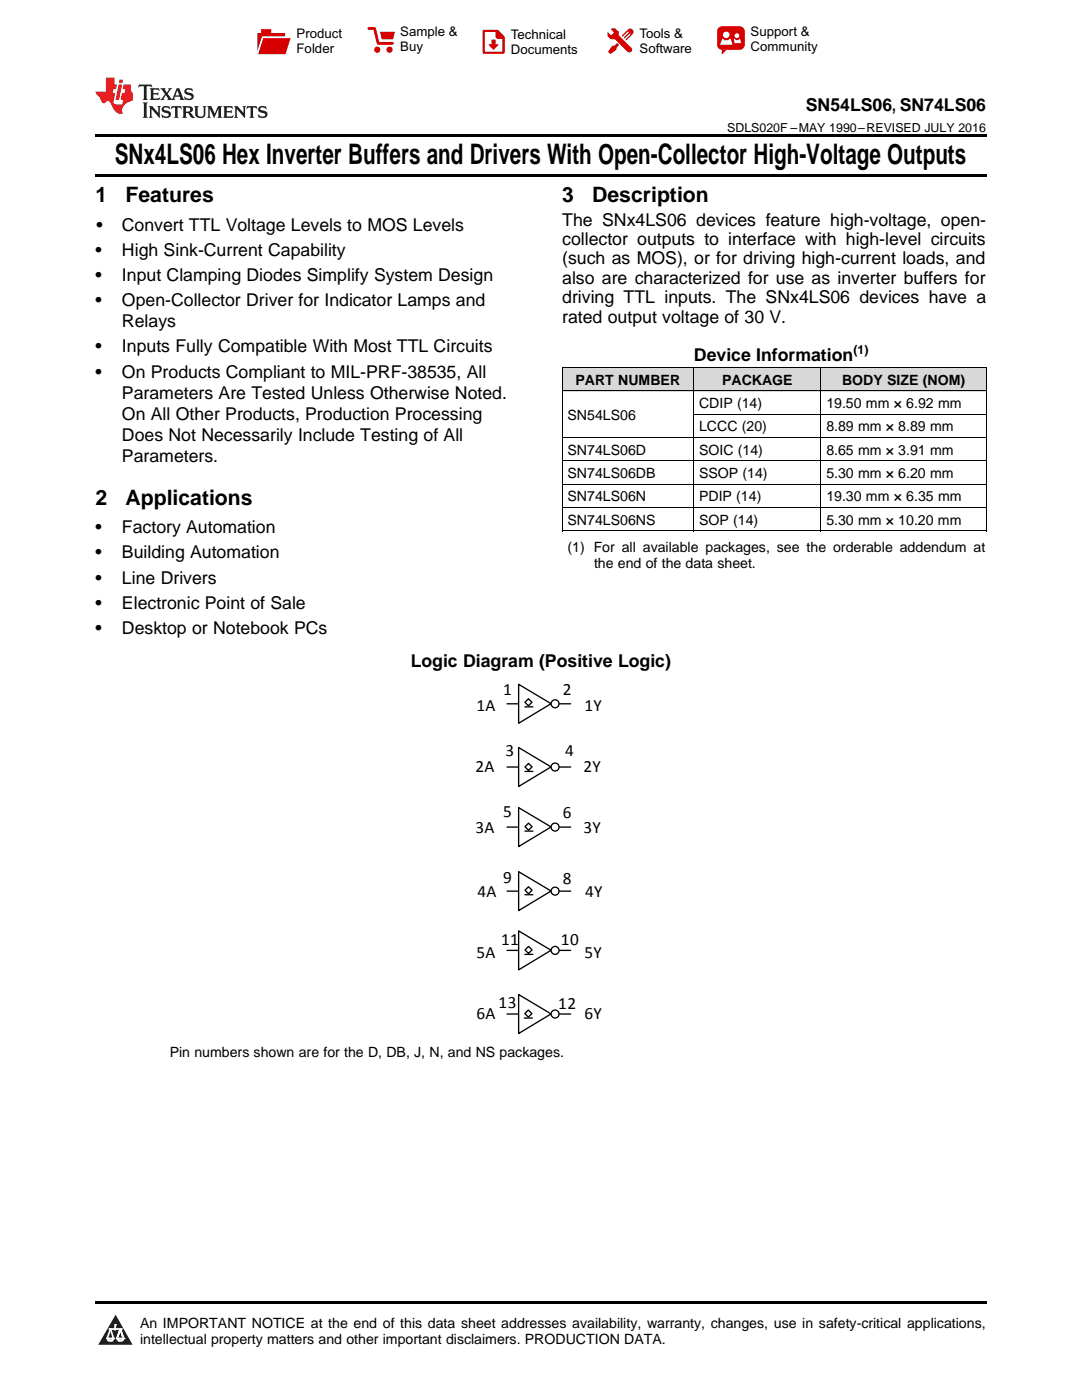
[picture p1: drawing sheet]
<svg xmlns="http://www.w3.org/2000/svg" width="216mm" height="279mm" viewBox="0 0 216 279" stroke-linecap="round" stroke-linejoin="round" font-family="sans-serif">
<defs><g id="words">
<text font-size="5.6" x="22.9" y="32.8">SNx4LS06 Hex Inverter Buffers and Drivers With Open-Collector High-Voltage Outputs</text>
<g font-size="4.2">
<text x="19" y="40.4">1</text>
<text x="25" y="40.4">Features</text>
<text x="112.2" y="40.4">3</text>
<text x="118.2" y="40.4">Description</text>
<text x="19" y="100.7">2</text>
<text x="25" y="100.7">Applications</text>
</g>
<g font-size="3.5">
<text x="160.8" y="22.2">SN54LS06, SN74LS06</text>
<text x="19.2" y="46.1">•</text>
<text x="24.3" y="46.1">Convert TTL Voltage Levels to MOS Levels</text>
<text x="112.2" y="45">The SNx4LS06 devices feature high-voltage, open-</text>
<text x="19" y="51.1">•</text>
<text x="24.3" y="51.1">High Sink-Current Capability</text>
<text x="112.2" y="48.9">collector outputs to interface with high-level circuits</text>
<text x="112.2" y="52.8">(such as MOS), or for driving high-current loads, and</text>
<text x="19" y="56.1">•</text>
<text x="24.3" y="56.1">Input Clamping Diodes Simplify System Design</text>
<text x="112.2" y="56.7">also are characterized for use as inverter buffers for</text>
<text x="19" y="61.1">•</text>
<text x="24.3" y="61.1">Open-Collector Driver for Indicator Lamps and</text>
<text x="24.3" y="65.3">Relays</text>
<text x="112.2" y="60.5">driving TTL inputs. The SNx4LS06 devices have a</text>
<text x="112.2" y="64.4">rated output voltage of 30 V.</text>
<text x="19" y="70.3">•</text>
<text x="24.3" y="70.3">Inputs Fully Compatible With Most TTL Circuits</text>
<text x="19" y="75.4">•</text>
<text x="24.3" y="75.4">On Products Compliant to MIL-PRF-38535, All</text>
<text x="138.5" y="72.1">Device Information</text>
<text x="24.3" y="79.6">Parameters Are Tested Unless Otherwise Noted.</text>
<text x="24.3" y="83.8">On All Other Products, Production Processing</text>
<text x="24.3" y="88.1">Does Not Necessarily Include Testing of All</text>
<text x="24.3" y="92.3">Parameters.</text>
<text x="19" y="106.4">•</text>
<text x="24.3" y="106.4">Factory Automation</text>
<text x="19" y="111.4">•</text>
<text x="24.3" y="111.4">Building Automation</text>
<text x="19" y="116.5">•</text>
<text x="24.3" y="116.5">Line Drivers</text>
<text x="19" y="121.5">•</text>
<text x="24.3" y="121.5">Electronic Point of Sale</text>
<text x="19" y="126.5">•</text>
<text x="24.3" y="126.5">Desktop or Notebook PCs</text>
<text x="82" y="133.2">Logic Diagram (Positive Logic)</text>
</g>
<g font-size="3.4">
<text x="95.1" y="141.9">1A</text>
<text x="100.4" y="138.7">1</text>
<text x="112.3" y="138.8">2</text>
<text x="116.6" y="141.9">1Y</text>
<text x="94.9" y="154.1">2A</text>
<text x="100.9" y="150.9">3</text>
<text x="112.8" y="150.9">4</text>
<text x="116.4" y="154.1">2Y</text>
<text x="94.9" y="166.3">3A</text>
<text x="100.4" y="163.1">5</text>
<text x="112.3" y="163.2">6</text>
<text x="116.4" y="166.3">3Y</text>
<text x="95.3" y="179">4A</text>
<text x="100.4" y="176.3">9</text>
<text x="112.3" y="176.4">8</text>
<text x="116.8" y="179">4Y</text>
<text x="95.1" y="191.2">5A</text>
<text x="100" y="188.5">11</text>
<text x="111.9" y="188.6">10</text>
<text x="116.6" y="191.2">5Y</text>
<text x="95.1" y="203.4">6A</text>
<text x="99.5" y="201.3">13</text>
<text x="111.4" y="201.3">12</text>
<text x="116.6" y="203.4">6Y</text>
</g>
<g font-size="2.8">
<text x="114.8" y="76.8">PART NUMBER</text>
<text x="144.1" y="76.8">PACKAGE</text>
<text x="168" y="76.8">BODY SIZE (NOM)</text>
<text x="113.2" y="83.8">SN54LS06</text>
<text x="139.5" y="81.5">CDIP (14)</text>
<text x="164.9" y="81.5">19.50 mm × 6.92 mm</text>
<text x="139.5" y="86.1">LCCC (20)</text>
<text x="164.9" y="86.1">8.89 mm × 8.89 mm</text>
<text x="113.2" y="90.8">SN74LS06D</text>
<text x="113.2" y="95.4">SN74LS06DB</text>
<text x="139.5" y="90.8">SOIC (14)</text>
<text x="139.5" y="95.4">SSOP (14)</text>
<text x="164.9" y="90.8">8.65 mm × 3.91 mm</text>
<text x="164.9" y="95.4">5.30 mm × 6.20 mm</text>
<text x="113.2" y="100.1">SN74LS06N</text>
<text x="139.5" y="100.1">PDIP (14)</text>
<text x="164.9" y="100.1">19.30 mm × 6.35 mm</text>
<text x="113.2" y="104.7">SN74LS06NS</text>
<text x="139.5" y="104.7">SOP (14)</text>
<text x="164.9" y="104.7">5.30 mm × 10.20 mm</text>
<text x="113.2" y="110.2">(1) For all available packages, see the orderable addendum at</text>
<text x="118.5" y="113.4">the end of the data sheet.</text>
<text x="33.9" y="211">Pin numbers shown are for the D, DB, J, N, and NS packages.</text>
<text x="27.9" y="265">An IMPORTANT NOTICE at the end of this data sheet addresses availability, warranty, changes, use in safety-critical applications,</text>
<text x="27.9" y="268.2">intellectual property matters and other important disclaimers. PRODUCTION DATA.</text>
</g>
<g font-size="2.6">
<text x="59.2" y="7.6">Product</text>
<text x="59.2" y="10.6">Folder</text>
<text x="79.9" y="7.3">Sample &amp;</text>
<text x="79.9" y="10.2">Buy</text>
<text x="101.9" y="7.8">Technical</text>
<text x="101.9" y="10.8">Documents</text>
<text x="127.6" y="7.6">Tools &amp;</text>
<text x="127.6" y="10.6">Software</text>
<text x="149.8" y="7.2">Support &amp;</text>
<text x="149.8" y="10.2">Community</text>
</g>
<g font-size="2.5">
<text x="145.1" y="26.3">SDLS020F –MAY 1990–REVISED JULY 2016</text>
<text x="170.3" y="70.7">(1)</text>
</g>
</g></defs>
<g fill="#d8d8d8">
<path d="M112.2 73.4h26.2v4.7h-26.2z"/>
<path d="M138.4 73.4h25.4v4.7h-25.4z"/>
<path d="M163.8 73.4h33v4.7h-33z"/>
</g>
<path d="M23.1 262.4l3.4 6h-6.9z" fill="#231f20"/>
<path d="M21.4 267.1h1.2l-.3 .5h-.3a.55 .55 0 0 1-.6-.5z" fill-rule="evenodd" fill="#fff"/>
<path d="M21.4 267.1h1.2l-.3 .5h-.3a.55 .55 0 0 1-.6-.5z" fill="none" stroke="#231f20" stroke-width=".34"/>
<path d="M21.4 267.1l1.2 .1-.3 .4h-.5z" fill="none" stroke="#fff" stroke-width=".34"/>
<path d="M23 265.3h.1" fill="none" stroke="#fff" stroke-width=".34"/>
<path d="M23 264.4v.9z" fill="#fff"/>
<path d="M23 264.4v.9z" fill="none" stroke="#fff" stroke-width=".34"/>
<circle cx="23" cy="264.4" r=".17" fill="#fff"/>
<path d="M21.9 265.2h.1" fill="none" stroke="#fff" stroke-width=".34"/>
<path d="M21.9 265.2h2.3z" fill="#fff"/>
<path d="M21.9 265.2h2.3z" fill="none" stroke="#fff" stroke-width=".34"/>
<circle cx="24.2" cy="265.2" r=".17" fill="#fff"/>
<path d="M23.3 267.1h.1" fill="none" stroke="#fff" stroke-width=".34"/>
<path d="M24 265.2l-.7 1.9z" fill="#fff"/>
<path d="M24 265.2l-.7 1.9z" fill="none" stroke="#fff" stroke-width=".34"/>
<path d="M24 265.2l.7 1.9z" fill="#fff"/>
<path d="M24 265.2l.7 1.9z" fill="none" stroke="#fff" stroke-width=".34"/>
<path d="M24.6 267.1h.1" fill="none" stroke="#fff" stroke-width=".34"/>
<circle cx="21.4" cy="267.1" r=".17" fill="#fff"/>
<path d="M22.1 265.2l-.7 1.9z" fill="#fff"/>
<path d="M22.1 265.2l-.7 1.9z" fill="none" stroke="#fff" stroke-width=".34"/>
<path d="M22.1 265.2l.5 1.9z" fill="#fff"/>
<path d="M22.1 265.2l.5 1.9z" fill="none" stroke="#fff" stroke-width=".34"/>
<circle cx="22.6" cy="267.1" r=".17" fill="#fff"/>
<path d="M23.4 267.1h1.3a.65 .65 0 0 1-.7 .5 .65 .65 0 0 1-.6-.5z" fill-rule="evenodd" fill="#fff"/>
<path d="M23.4 267.1h1.3a.65 .65 0 0 1-.7 .5 .65 .65 0 0 1-.6-.5z" fill="none" stroke="#231f20" stroke-width=".34"/>
<path d="M23.4 267.1h1.3l-.4 .5h-.6z" fill="none" stroke="#fff" stroke-width=".34"/>
<path d="M23.3 267.1h.1" fill="none" stroke="#fff" stroke-width=".34"/>
<circle cx="24.7" cy="267.1" r=".17" fill="#fff"/>
<path d="M19 259.7h177.8v.5h-177.8z" fill="#000"/>
<path d="M101.2 140.5h12.7" fill="none" stroke="#000" stroke-width=".26"/>
<path d="M103.5 136.6l6.5 3.8-6.5 3.9z" fill="#fefefe"/>
<path d="M103.5 136.6l6.5 3.8-6.5 3.9z" fill="none" stroke="#000" stroke-width=".26"/>
<circle cx="110.8" cy="140.5" r=".8" fill="#fff"/>
<g fill="none" stroke="#000" stroke-width=".26">
<path d="M101.2 153.1h12.7"/>
<circle cx="110.8" cy="140.5" r=".8"/>
</g>
<path d="M103.5 149.2l6.5 3.8-6.5 4z" fill="#fefefe"/>
<path d="M103.5 149.2l6.5 3.8-6.5 4z" fill="none" stroke="#000" stroke-width=".26"/>
<circle cx="110.8" cy="153.1" r=".8" fill="#fff"/>
<g fill="none" stroke="#000" stroke-width=".26">
<path d="M101.2 165.1h12.7"/>
<circle cx="110.8" cy="153.1" r=".8"/>
</g>
<path d="M103.5 161.2l6.5 3.8-6.5 4z" fill="#fefefe"/>
<path d="M103.5 161.2l6.5 3.8-6.5 4z" fill="none" stroke="#000" stroke-width=".26"/>
<circle cx="110.8" cy="165.1" r=".8" fill="#fff"/>
<g fill="none" stroke="#000" stroke-width=".26">
<path d="M101.2 177.8h12.7"/>
<circle cx="110.8" cy="165.1" r=".8"/>
</g>
<path d="M103.5 174l6.5 3.8-6.5 3.9z" fill="#fefefe"/>
<path d="M103.5 174l6.5 3.8-6.5 3.9z" fill="none" stroke="#000" stroke-width=".26"/>
<circle cx="110.8" cy="177.8" r=".8" fill="#fff"/>
<g fill="none" stroke="#000" stroke-width=".26">
<path d="M101.2 189.7h12.7"/>
<circle cx="110.8" cy="177.8" r=".8"/>
</g>
<path d="M103.5 185.8l6.5 3.8-6.5 4z" fill="#fefefe"/>
<path d="M103.5 185.8l6.5 3.8-6.5 4z" fill="none" stroke="#000" stroke-width=".26"/>
<circle cx="110.8" cy="189.7" r=".8" fill="#fff"/>
<g fill="none" stroke="#000" stroke-width=".26">
<path d="M101.2 202.4h12.7"/>
<circle cx="110.8" cy="189.7" r=".8"/>
</g>
<path d="M103.5 198.5l6.5 3.8-6.5 4z" fill="#fefefe"/>
<path d="M103.5 198.5l6.5 3.8-6.5 4z" fill="none" stroke="#000" stroke-width=".26"/>
<circle cx="110.8" cy="202.4" r=".8" fill="#fff"/>
<g fill="none" stroke="#000" stroke-width=".26">
<path d="M105.4 139.5l.7 .7-.7 .7-.7-.7zM104.7 141.1h1.6M104.7 154h1.6M105.5 152.4l.7 .7-.7 .7-.7-.7zM104.7 165.9h1.6M104.7 178.6h1.6M105.5 164.3l.7 .7-.7 .7-.7-.7zM105.5 177l.7 .7-.7 .7-.7-.7zM104.7 190.5h1.6M105.5 188.9l.7 .7-.7 .7-.7-.7zM104.6 203.2h1.6M104.7 202.3l.7-.7 .7 .7-.7 .7z"/>
<circle cx="110.8" cy="202.4" r=".8"/>
</g>
<path d="M112.2 78h84.6M112.2 73.4h84.6M112.2 73.4v32.6M138.4 73.4v32.6M163.8 73.4v32.6M196.8 73.4v32.6M112.2 96.6h84.6M112.2 92h84.6M112.2 87.3h84.6M138.4 82.7h58.4M112.2 106h84.6M112.2 101.3h84.6" fill="none" stroke="#000" stroke-width=".2"/>
<path d="M19 34.8h177.8v.5h-177.8zM19 26.8h177.8v.6h-177.8z" fill="#000"/>
<path d="M27.7 16.9l-.1 .6 .6-.3h.5v.2v2.2l-.2 .4h1l-.2-.4v-2.2v-.2h.5l.6 .3-.2-.6zM29.9 17.6l.2 .4v1.6l-.2 .4h1.9l.1-.6a1.09 1.09 0 0 1-1.3 .1v-.6h.6l.4 .2v-.7l-.2 .2h-.8v-.6l.2-.1a1.01 1.01 0 0 1 1 .3l-.1-.6zM32 17.6l.9 1.2-1 1.2h.9l-.2-.3 .5-.7 .5 .7-.3 .3h1.7l-.2-.3 .1-.4h1l.1 .4-.2 .3h1l-.3-.4-.7-2h-.5l-1 2.2-.8-1.1 .9-1.1h-.9l.2 .2-.4 .7-.4-.7 .2-.2zM35.4 18l.4 1h-.8zM37 17.7a.66 .66 0 0 0-.2 .8 .66 .66 0 0 0 .6 .4l.7 .2 .1 .2a.8 .8 0 0 1-.7 .4 .8 .8 0 0 1-.7-.5l.1 .8 .2-.2a.94 .94 0 0 0 1.1 .1 .94 .94 0 0 0 .4-.9 1.48 1.48 0 0 0-1.3-.6v-.4a1.1 1.1 0 0 1 1.2 .2l-.2-.6-.2 .1-.5-.1zM28.5 20.4l.2 .4v2.3l-.2 .4h1l-.2-.4v-2.3l.2-.4zM29.7 21.2l.2 .4v1.5l-.2 .4h.8l-.3-.4 .1-1.3 1.6 1.8v-2l.2-.4h-.7l.2 .2v1.1l-1.2-1.3zM32.5 21.3a.66 .66 0 0 0-.2 .8 .66 .66 0 0 0 .6 .4l.6 .2 .2 .2a.8 .8 0 0 1-.8 .4 .8 .8 0 0 1-.7-.5l.2 .7 .2-.1a.94 .94 0 0 0 1 .1 .94 .94 0 0 0 .5-1 1.47 1.47 0 0 0-1.3-.6l-.1-.3a1.1 1.1 0 0 1 1.3 .2l-.2-.6-.2 .1-.5-.2zM34.3 21.2l-.2 .6a.64 .64 0 0 1 .8-.3v1.6l-.2 .4h1l-.3-.4 .1-1.6a.66 .66 0 0 1 .8 .3l-.2-.6zM36.3 21.2l.3 .4v1.5l-.3 .4h1l-.2-.2v-.7h.5l.1 .1a.8 .8 0 0 0 1.2 .7l-1-1a.62 .62 0 0 0 .6-.5 .62 .62 0 0 0-.6-.7zM37.1 21.5h.1a.48 .48 0 0 1 .6 0 .48 .48 0 0 1 .1 .6l-.2 .1-.6 .1zM38.7 21.2l.2 .2a2.29 2.29 0 0 0 .4 2 1.05 1.05 0 0 0 1.7-.7v-1.3l.2-.2h-.8l.2 .4v1.1a.61 .61 0 0 1-.6 .6 .61 .61 0 0 1-.6-.6v-1.1l.3-.4zM41.3 21.2l.3 .4v1.5l-.3 .4h.8l-.2-.4v-1.4l.8 1.9 .9-1.9v1.4l-.2 .4h.9l-.2-.4v-1.5l.2-.4h-.8l-.7 1.5-.6-1.5zM44.5 21.2l.2 .4v1.5l-.2 .4h1.9l.2-.6a1.1 1.1 0 0 1-1.4 .2v-.7h.6l.4 .2v-.6l-.2 .1-.8 .1v-.6l.2-.1a1.02 1.02 0 0 1 1.1 .2l-.2-.5zM46.7 21.2l.2 .4v1.5l-.2 .4h.8l-.3-.4 .1-1.3 1.6 1.8v-2l.2-.4h-.7l.2 .2v1.1l-1.2-1.3zM49.3 21.2l-.1 .6a.64 .64 0 0 1 .8-.3v1.6l-.3 .4h1l-.2-.4v-1.6a.66 .66 0 0 1 .8 .3l-.1-.6zM51.7 21.3a.66 .66 0 0 0-.2 .7 .66 .66 0 0 0 .7 .5l.6 .2 .1 .2a.8 .8 0 0 1-.7 .4 .8 .8 0 0 1-.7-.5l.1 .7 .2-.1a.94 .94 0 0 0 1.1 .1 .94 .94 0 0 0 .4-1 1.48 1.48 0 0 0-1.2-.6l-.1-.3a1.1 1.1 0 0 1 1.2 .2l-.2-.6-.1 .1-.6-.2z" fill="#231f20"/>
<path d="M21.1 15.5v2.8h-2v.4l.9 .9a.96 .96 0 0 0 1 1 .59 .59 0 0 1 .5-.4 .59 .59 0 0 1 .5 .3l.4 .8a1.61 1.61 0 0 0 2.1 1.3 1.63 1.63 0 0 1 1.1-2.2l.9-.3v-1.5a1.6 1.6 0 0 1-.4-1.7h-1.4l-.2 .9h.5l-.2 .8h-.5l-.2 1v.3h.5l-.2 .9h-.7a.74 .74 0 0 1-1-.6l.3-1.6h-.5l.2-.8h.5l.1-.9h-.4v-1.4zM23.7 16.9l-.7 3h.8l.6-3zM23.8 15.9l-.1 .7h.7l.2-.7z" fill="#ee1d23"/>
<g fill="#d60000">
<path d="M52.1 5.8h2v.8h2.8v4.2h-5.5v-4.2h.7z" fill-rule="evenodd"/>
<path d="M52.4 7.5h5.6l-1 3.3h-5.6z" fill-rule="evenodd"/>
</g>
<path d="M52.4 7.4h5.7l-.1 .1h-5.5l-1.1 3.3z" fill-rule="evenodd" fill="#fff"/>
<path d="M52.4 7.4h5.7l-.1 .1h-5.5l-1.1 3.3z" fill="none" stroke="#fff" stroke-width=".2"/>
<path d="M73.6 5.7h1.1l.7 2.9h2.9" fill="none" stroke="#d60000" stroke-width=".55"/>
<g fill="#d60000">
<path d="M75.8 6.3h3l-.4 1.6h-2.2z" fill-rule="evenodd"/>
<circle cx="75.3" cy="9.9" r=".62"/>
<circle cx="77.7" cy="9.9" r=".62"/>
</g>
<path d="M96.5 6.2h2.7l1.3 1.2v3.1h-4z" fill="none" stroke="#d60000" stroke-width=".44"/>
<g fill="#d60000">
<path d="M98.1 7.9h.8v1h.5l-.9 1.1-1-1v-.1h.6z" fill-rule="evenodd"/>
<path d="M98.9 6.2h.3l1.3 1.2v.4h-1.3l-.3-.4z" fill-rule="evenodd"/>
<path d="M121.9 5.7h.8l.7 .6 .1 .7 2.5 2.5-.8 .8-2.3-2.3-1.1-.2-.6-.6v-.8l.7 .6 .5-.4v-.2l-.5-.5z" fill-rule="evenodd"/>
<path d="M122.2 9.1h.4l.5-.5 .4 .4-.5 .5v.4l-1.2 .9-.5-.5z" fill-rule="evenodd"/>
<path d="M125.3 5.9a.67 .67 0 0 1 .9 0 .67 .67 0 0 1 0 .9z" fill-rule="evenodd"/>
<path d="M125.3 5.9l.9 .9-1.2 1.2h-.2v-.2l1-.9v-.2h-.2l-.9 1h-.2v-.2l.9-1 .1-.2h-.3l-.9 1h-.2v-.2z" fill-rule="evenodd"/>
<circle cx="125.6" cy="9.9" r=".54"/>
</g>
<path d="M123.3 6.3v.7" fill="none" stroke="#d60000" stroke-width=".2"/>
<g fill="#d60000">
<path d="M143.4 5.5l.6-.2h3.6a.95 .95 0 0 1 1 .9v2.8a.95 .95 0 0 1-1 .9h-3.6a.95 .95 0 0 1-.9-.9v-2.8z" fill-rule="evenodd"/>
<path d="M144 9.9h.9l-.7 .9h-.2z" fill-rule="evenodd"/>
</g>
<g fill="#fff">
<path d="M146.6 8.6h1.3z"/>
<path d="M144.1 7.8h.3l.1 .2h.8l.2-.2h.3l.4 1.1h-2.5z" fill-rule="evenodd"/>
<path d="M146.4 7.8h.3l.1 .2h.5l.2-.2h.2l.2 .8h-1.3z" fill-rule="evenodd"/>
<circle cx="144.9" cy="6.9" r=".65"/>
<circle cx="147" cy="7.1" r=".48"/>
</g>
<use href="#words"/>
</svg>
